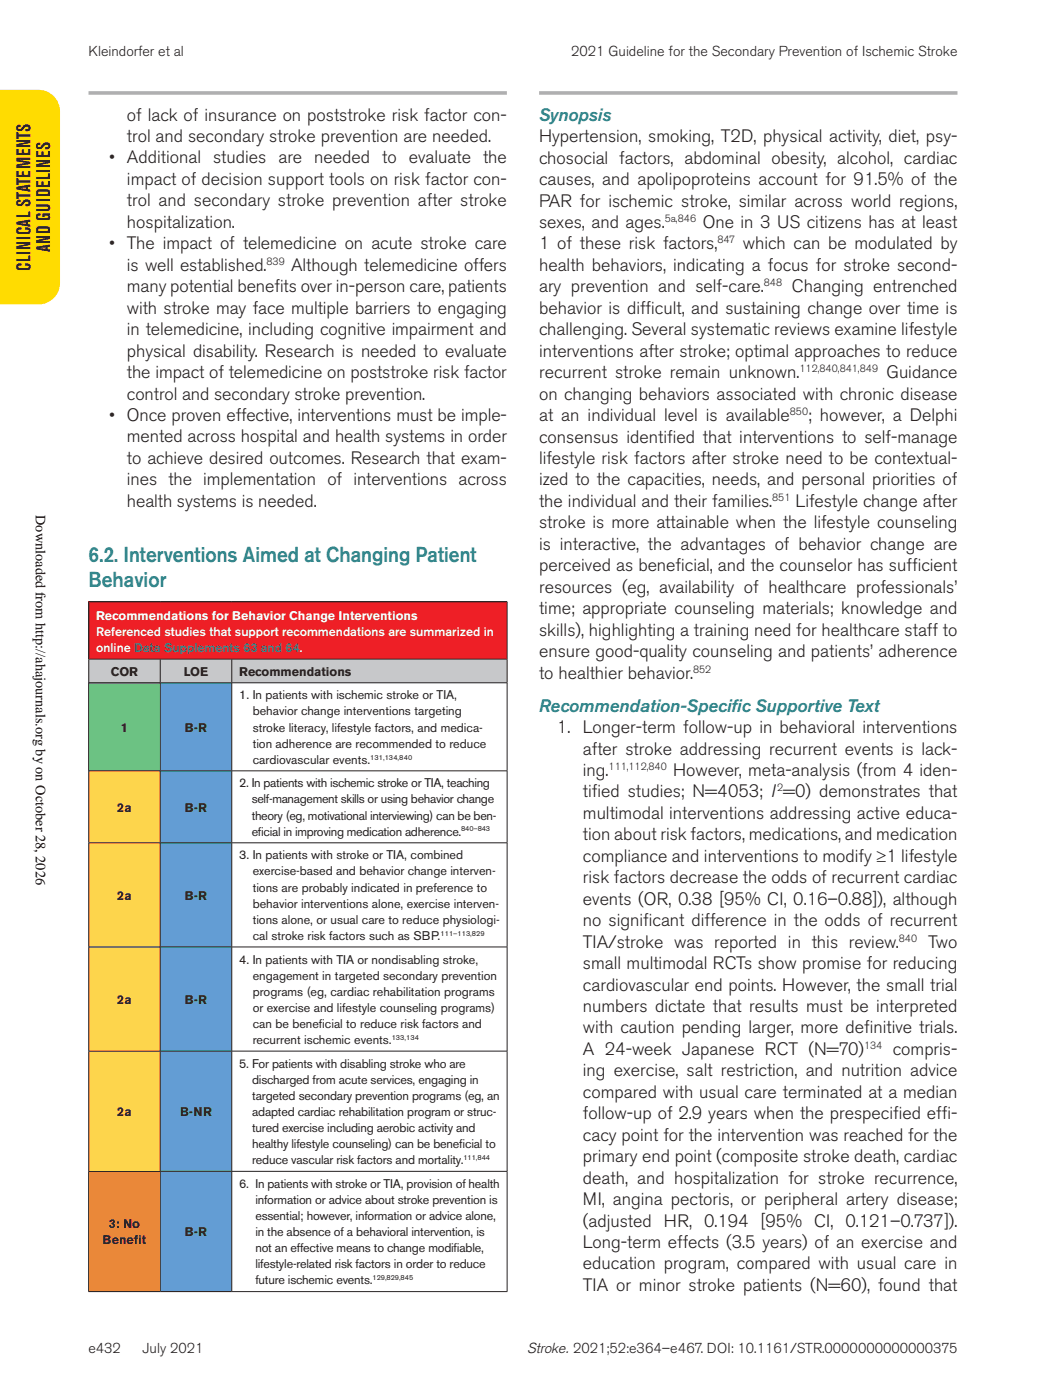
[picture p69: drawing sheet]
<svg xmlns="http://www.w3.org/2000/svg" width="206mm" height="276mm" viewBox="0 0 206 276" stroke-linecap="round" stroke-linejoin="round" font-family="sans-serif">
<defs><g id="words">
<g font-size="4.2" fill="#227d82">
<text x="17.5" y="110.9">6.2. Interventions Aimed at Changing Patient</text>
<text x="17.5" y="115.9">Behavior</text>
</g>
<g font-size="3.9" fill="#231f20">
<text x="6.1" y="53.4" transform="rotate(-90 6.1 53.4)">CLINICAL STATEMENTS</text>
<text x="9.9" y="49.8" transform="rotate(-90 9.9 49.8)">AND GUIDELINES</text>
</g>
<g font-size="3.5" fill="#231f20">
<text x="25" y="23.8">of lack of insurance on poststroke risk factor con-</text>
<text x="25" y="28">trol and secondary stroke prevention are needed.</text>
<text x="106.4" y="28">Hypertension, smoking, T2D, physical activity, diet, psy-</text>
<text x="21.5" y="32.3">• Additional studies are needed to evaluate the</text>
<text x="106.4" y="32.3">chosocial factors, abdominal obesity, alcohol, cardiac</text>
<text x="25" y="36.5">impact of decision support tools on risk factor con-</text>
<text x="25" y="40.7">trol and secondary stroke prevention after stroke</text>
<text x="106.4" y="36.5">causes, and apolipoproteins account for 91.5% of the</text>
<text x="106.4" y="40.7">PAR for ischemic stroke, similar across world regions,</text>
<text x="25" y="45">hospitalization.</text>
<text x="106.4" y="45">sexes, and ages.</text>
<text x="138.6" y="45">One in 3 US citizens has at least</text>
<text x="21.5" y="49.2">• The impact of telemedicine on acute stroke care</text>
<text x="25" y="53.4">is well established.</text>
<text x="57.4" y="53.4">Although telemedicine offers</text>
<text x="106.4" y="53.4">health behaviors, indicating a focus for stroke second-</text>
<text x="106.4" y="49.2">1 of these risk factors,</text>
<text x="146.6" y="49.2">which can be modulated by</text>
<text x="25" y="57.7">many potential benef</text>
<text x="54.1" y="57.7">its over in-person care, patients</text>
<text x="106.4" y="57.7">ary prevention and self-care.</text>
<text x="156.2" y="57.7">Changing entrenched</text>
<text x="25" y="61.9">with stroke may face multiple barriers to engaging</text>
<text x="106.4" y="61.9">behavior is diff</text>
<text x="127.4" y="61.9">icult, and sustaining change over time is</text>
<text x="25" y="66.1">in telemedicine, including cognitive impairment and</text>
<text x="25" y="70.4">physical disability. Research is needed to evaluate</text>
<text x="106.4" y="66.1">challenging. Several systematic reviews examine lifestyle</text>
<text x="106.4" y="70.4">interventions after stroke; optimal approaches to reduce</text>
<text x="25" y="74.6">the impact of telemedicine on poststroke risk factor</text>
<text x="106.4" y="74.6">recurrent stroke remain unknown.</text>
<text x="174.9" y="74.6">Guidance</text>
<text x="21.5" y="83.1">• Once proven effective, interventions must be imple-</text>
<text x="25" y="78.8">control and secondary stroke prevention.</text>
<text x="106.4" y="78.8">on changing behaviors associated with chronic disease</text>
<text x="106.4" y="83.1">at an individual level is available</text>
<text x="159.4" y="83.1">; however, a Delphi</text>
<text x="25" y="87.3">mented across hospital and health systems in order</text>
<text x="106.4" y="87.3">consensus identif</text>
<text x="131.6" y="87.3">ied that interventions to self-manage</text>
<text x="25" y="91.5">to achieve desired outcomes. Research that exam-</text>
<text x="25" y="95.8">ines the implementation of interventions across</text>
<text x="106.4" y="91.5">lifestyle risk factors after stroke need to be contextual-</text>
<text x="106.4" y="95.8">ized to the capacities, needs, and personal priorities of</text>
<text x="25" y="100">health systems is needed.</text>
<text x="106.4" y="100">the individual and their families.</text>
<text x="156.9" y="100">Lifestyle change after</text>
<text x="106.4" y="104.2">stroke is more attainable when the lifestyle counseling</text>
<text x="106.4" y="108.5">is interactive, the advantages of behavior change are</text>
<text x="106.4" y="112.7">perceived as benef</text>
<text x="133.3" y="112.7">icial, and the counselor has suff</text>
<text x="179.9" y="112.7">icient</text>
<text x="106.4" y="116.9">resources (eg, availability of healthcare professionals’</text>
<text x="106.4" y="121.2">time; appropriate counseling materials; knowledge and</text>
<text x="106.4" y="125.4">skills), highlighting a training need for healthcare staff to</text>
<text x="106.4" y="129.6">ensure good-quality counseling and patients’ adherence</text>
<text x="106.4" y="133.9">to healthier behavior.</text>
<text x="109.9" y="144.6">1.</text>
<text x="115" y="144.6">Longer-term follow-up in behavioral interventions</text>
<text x="115" y="148.9">after stroke addressing recurrent events is lack-</text>
<text x="115" y="153.1">ing.</text>
<text x="132.8" y="153.1">However, meta-analysis (from 4 iden-</text>
<text x="115" y="157.3">tif</text>
<text x="115" y="161.6">multimodal interventions addressing active educa-</text>
<text x="116.8" y="157.3">ied studies; N=4053; I =0) demonstrates that</text>
<text x="115" y="165.8">tion about risk factors, medications, and medication</text>
<text x="115" y="170">compliance and interventions to modify ≥1 lifestyle</text>
<text x="115" y="174.3">risk factors decrease the odds of recurrent cardiac</text>
<text x="115" y="178.5">events (OR, 0.38 [95% CI, 0.16–0.88]), although</text>
<text x="115" y="182.7">no signif</text>
<text x="126.9" y="182.7">icant difference in the odds of recurrent</text>
<text x="115" y="187">TIA/stroke was reported in this review.</text>
<text x="115" y="191.2">small multimodal RCTs show promise for reducing</text>
<text x="183.1" y="187">Two</text>
<text x="115" y="195.4">cardiovascular end points. However, the small trial</text>
<text x="115" y="199.7">numbers dictate that results must be interpreted</text>
<text x="115" y="203.9">with caution pending larger, more def</text>
<text x="170.5" y="203.9">initive trials.</text>
<text x="115" y="208.1">A 24-week Japanese RCT (N=70)</text>
<text x="176.1" y="208.1">compris-</text>
<text x="115" y="212.4">ing exercise, salt restriction, and nutrition advice</text>
<text x="115" y="216.6">compared with usual care terminated at a median</text>
<text x="115" y="220.8">follow-up of 2.9 years when the prespecif</text>
<text x="176.2" y="220.8">ied eff-</text>
<text x="185.8" y="220.8">i</text>
<text x="115" y="225.1">cacy point for the intervention was reached for the</text>
<text x="115" y="229.3">primary end point (composite stroke death, cardiac</text>
<text x="115" y="233.5">death, and hospitalization for stroke recurrence,</text>
<text x="115" y="237.8">MI, angina pectoris, or peripheral artery disease;</text>
<text x="115" y="242">(adjusted HR, 0.194 [95% CI, 0.121–0.737]).</text>
<text x="115" y="246.2">Long-term effects (3.5 years) of an exercise and</text>
<text x="115" y="250.5">education program, compared with usual care in</text>
<text x="115" y="254.7">TIA or minor stroke patients (N=60), found that</text>
</g>
<g font-size="3.5" fill="#227d82">
<text x="106.4" y="23.8">Synopsis</text>
<text x="106.4" y="140.4">Recommendation-Specif</text>
<text x="144.4" y="140.4">ic Supportive Text</text>
</g>
<g font-size="2.8" fill="#231f20">
<text x="17.5" y="11.1">Kleindorfer et al</text>
<text x="112.7" y="11.1">2021 Guideline for the Secondary Prevention of Ischemic Stroke</text>
<text x="17.5" y="266.9">e432</text>
<text x="28.1" y="266.9">July 2021</text>
<text x="104" y="266.9">Stroke. 2021;52:e364–e467. DOI: 10.1161/STR.0000000000000375</text>
</g>
<text font-size="2.8" x="7.1" y="101.6" transform="rotate(90 7.1 101.6)">Downloaded from http://ahajournals.org by on October 28, 2026</text>
<g font-size="2.5" fill="#fff">
<text x="19" y="122.3">Recommendations for Behavior Change Interventions</text>
<text x="19" y="125.5">Referenced studies that support recommendations are summarized in</text>
<text x="19" y="128.6">online Data Supplements 63 and 64.</text>
</g>
<g font-size="2.5" fill="#231f20">
<text x="21.9" y="133.3">COR</text>
<text x="36.3" y="133.3">LOE</text>
<text x="47.2" y="138">1. In patients with ischemic stroke or TIA,</text>
<text x="47.2" y="133.3">Recommendations</text>
<text x="49.9" y="141.2">behavior change interventions targeting</text>
<text x="23.9" y="144.3">1</text>
<text x="36.5" y="144.3">B-R</text>
<text x="49.9" y="144.3">stroke literacy, lifestyle factors, and medica-</text>
<text x="49.9" y="147.5">tion adherence are recommended to reduce</text>
<text x="47.2" y="155.4">2. In patients with ischemic stroke or TIA, teaching</text>
<text x="49.9" y="150.7">cardiovascular events.</text>
<text x="23.1" y="160.1">2a</text>
<text x="36.5" y="160.1">B-R</text>
<text x="49.7" y="158.5">self-management skills or using behavior change</text>
<text x="49.7" y="161.7">theory (eg, motivational interviewing) can be ben-</text>
<text x="49.7" y="164.9">ef</text>
<text x="50.9" y="164.9">icial in improving medication adherence.</text>
<text x="47.2" y="169.6">3. In patients with stroke or TIA, combined</text>
<text x="49.9" y="172.7">exercise-based and behavior change interven-</text>
<text x="23.1" y="177.5">2a</text>
<text x="36.5" y="177.5">B-R</text>
<text x="49.9" y="175.9">tions are probably indicated in preference to</text>
<text x="49.9" y="179.1">behavior interventions alone, exercise interven-</text>
<text x="49.9" y="182.3">tions alone, or usual care to reduce physiologi-</text>
<text x="49.9" y="185.4">cal stroke risk factors such as SBP.</text>
<text x="47.2" y="190.1">4. In patients with TIA or nondisabling stroke,</text>
<text x="49.9" y="193.3">engagement in targeted secondary prevention</text>
<text x="49.9" y="196.5">programs (eg, cardiac rehabilitation programs</text>
<text x="23.1" y="198">2a</text>
<text x="36.5" y="198">B-R</text>
<text x="49.9" y="199.6">or exercise and lifestyle counseling programs)</text>
<text x="49.9" y="202.8">can be benef</text>
<text x="62.9" y="202.8">icial to reduce risk factors and</text>
<text x="49.9" y="206">recurrent ischemic events.</text>
<text x="47.2" y="210.7">5. For patients with disabling stroke who are</text>
<text x="49.7" y="213.8">discharged from acute services, engaging in</text>
<text x="23.1" y="220.2">2a</text>
<text x="35.5" y="220.2">B-NR</text>
<text x="49.7" y="217">targeted secondary prevention programs (eg, an</text>
<text x="49.7" y="220.2">adapted cardiac rehabilitation program or struc-</text>
<text x="49.7" y="223.4">tured exercise including aerobic activity and</text>
<text x="49.7" y="226.5">healthy lifestyle counseling) can be benef</text>
<text x="90.6" y="226.5">icial to</text>
<text x="49.7" y="229.7">reduce vascular risk factors and mortality.</text>
<text x="47.2" y="234.4">6. In patients with stroke or TIA, provision of health</text>
<text x="50.4" y="237.6">information or advice about stroke prevention is</text>
<text x="20.2" y="245.5">Benef</text>
<text x="21.5" y="242.3">3: No</text>
<text x="26.4" y="245.5">it</text>
<text x="36.5" y="243.9">B-R</text>
<text x="50.4" y="240.7">essential; however, information or advice alone,</text>
<text x="50.4" y="243.9">in the absence of a behavioral intervention, is</text>
<text x="50.4" y="247.1">not an effective means to change modif</text>
<text x="50.4" y="250.3">lifestyle-related risk factors in order to reduce</text>
<text x="89.5" y="247.1">iable,</text>
<text x="50.4" y="253.4">future ischemic events.</text>
</g>
<g font-size="2.1" fill="#231f20">
<text x="131.1" y="43.8">5a,846</text>
<text x="52.6" y="52.2">839</text>
<text x="141.6" y="48">847</text>
<text x="150.7" y="56.5">848</text>
<text x="157.8" y="73.4">112,840,841,849</text>
<text x="155.8" y="81.9">850</text>
<text x="152.4" y="98.8">851</text>
<text x="136.7" y="132.7">852</text>
<text x="120.1" y="151.9">111,112,840</text>
<text x="153.3" y="156.2">2</text>
<text x="177.3" y="185.8">840</text>
<text x="170.5" y="207">134</text>
</g>
<g font-size="1.4" fill="#231f20">
<text x="73.1" y="149.9">131,134,840</text>
<text x="91" y="164.1">840–843</text>
<text x="86.9" y="184.6">111–113,829</text>
<text x="77.3" y="205.2">133,134</text>
<text x="91.4" y="228.9">111,844</text>
<text x="73.5" y="252.6">129,829,845</text>
</g>
</g></defs>
<path d="M17.5 18.3h82.5M106.4 18.3h82.5" fill="none" stroke="#aeafb3" stroke-width=".71" stroke-linecap="butt"/>
<path d="M-.1 17.7h7.7a4.2 4.2 0 0 1 4.2 4.3v33.8a4.2 4.2 0 0 1-4.2 4.3h-7.7z" fill="#ffdc01"/>
<path d="M17.5 118.7h82.6v11.3h-82.6z" fill="#ee1f26"/>
<path d="M17.5 130h14.1v4.7h-14.1zM31.6 130h14.1v4.7h-14.1zM45.7 130h54.4v4.7h-54.4z" fill="#c7c8ca"/>
<path d="M17.5 134.7h14.1v17.4h-14.1z" fill="#6cc283"/>
<path d="M31.6 134.7h14.1v17.4h-14.1zM31.6 152.1h14.1v14.2h-14.1zM31.6 166.3h14.1v20.5h-14.1zM31.6 186.8h14.1v20.6h-14.1zM31.6 207.4h14.1v23.7h-14.1zM31.6 231.1h14.1v23.7h-14.1z" fill="#639dd4"/>
<path d="M17.5 152.1h14.1v14.2h-14.1zM17.5 166.3h14.1v20.5h-14.1zM17.5 186.8h14.1v20.6h-14.1zM17.5 207.4h14.1v23.7h-14.1z" fill="#fdd54c"/>
<path d="M17.5 231.1h14.1v23.7h-14.1z" fill="#ea8839"/>
<g fill="none" stroke="#231f20" stroke-width=".2">
<path d="M17.5 118.7h82.6M17.5 118.8v11.2M100.1 118.8v11.2h-82.6M17.5 134.7h82.6M17.5 130.1v4.6M17.5 134.8v17.2M31.6 130.1v4.6M31.6 134.8v17.2M45.7 130.1v4.6M45.7 134.8v17.2M100.1 130.1v4.6M100.1 134.8v17.2l-82.6 .1"/>
<path d="M17.5 152.1v14.1M31.6 152.1v14.1M45.7 152.1v14.1M100.1 152.1v14.1M17.5 166.3h82.6M17.5 166.3v20.5M31.6 166.3v20.5M45.7 166.3v20.5M100.1 166.3v20.5M17.5 186.8h82.6M17.5 186.9v20.4M31.6 186.9v20.4"/>
<path d="M45.7 186.9v20.4M100.1 186.9v20.4M17.5 207.4h82.6v23.7M17.5 207.4v23.7M31.6 207.4v23.7M45.7 207.4v23.7M17.5 231.1l82.6 .1v23.6M17.5 231.2v23.6M31.6 231.2v23.6M45.7 231.2v23.6M17.5 254.8h82.6"/>
</g>
<use href="#words"/>
</svg>
